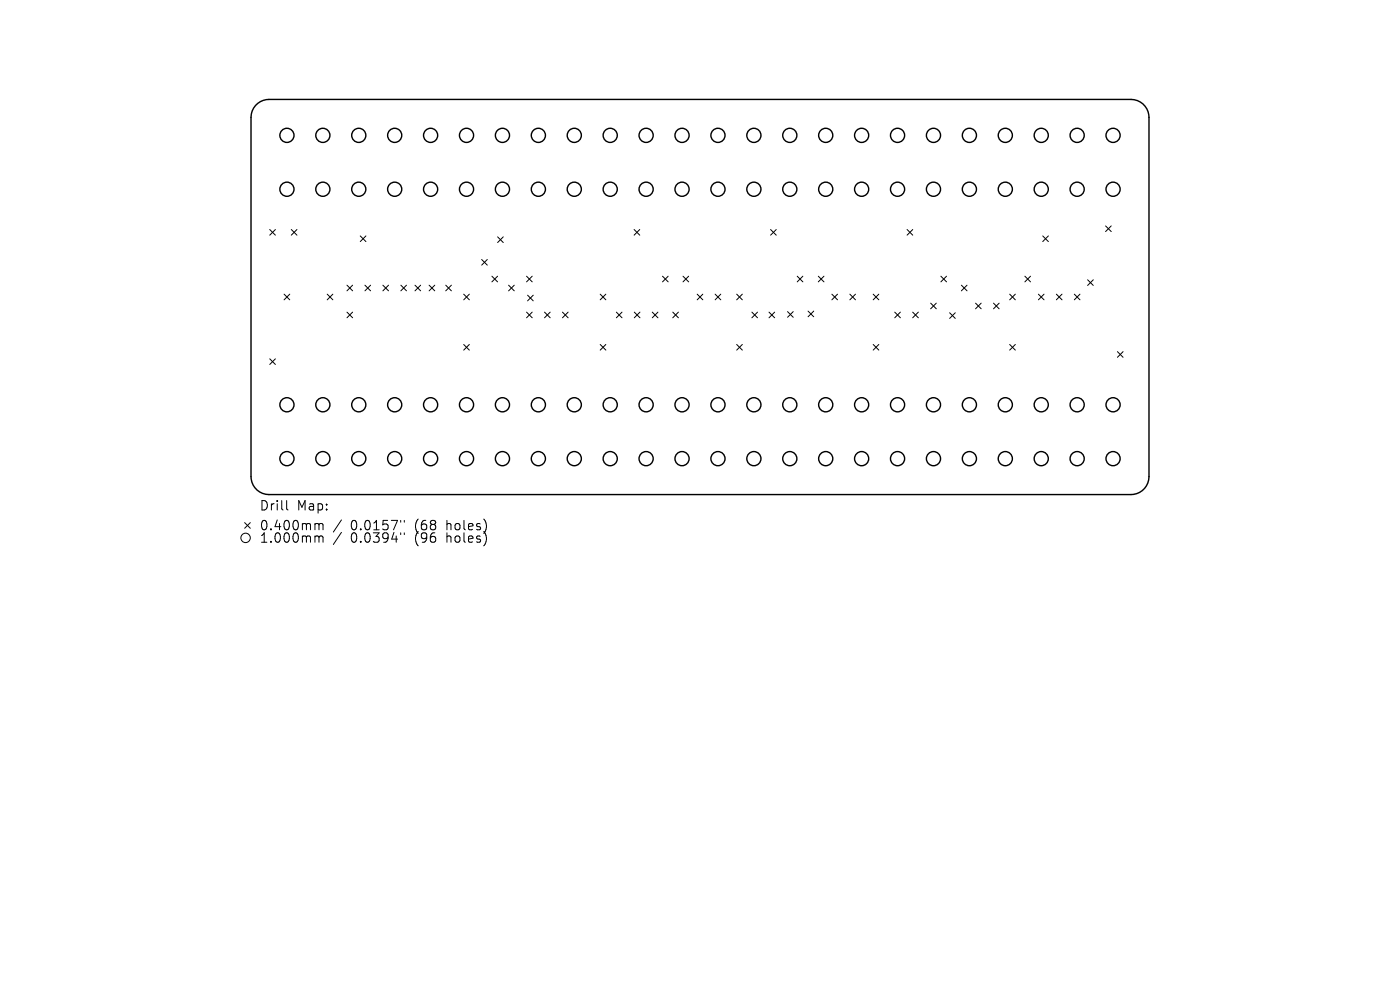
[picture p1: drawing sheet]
<svg xmlns="http://www.w3.org/2000/svg" width="297mm" height="210mm" viewBox="0 0 297 210" stroke-linecap="round" stroke-linejoin="round" font-family="sans-serif">
<defs><g id="words">
<g font-size="2.8">
<text x="55.1" y="108.5">Drill</text>
<text x="55.1" y="112.7">0.400mm</text>
<text x="63" y="108.5">Map:</text>
<text x="74.3" y="112.7">0.0157&quot;</text>
<text x="88" y="112.7">(68</text>
<text x="94.7" y="112.7">holes)</text>
<text x="55.1" y="115.4">1.000mm</text>
<text x="74.3" y="115.4">0.0394&quot;</text>
<text x="88" y="115.4">(96</text>
<text x="94.7" y="115.4">holes)</text>
</g>
</g></defs>
<g fill="none" stroke="#000" stroke-width=".3">
<path d="M54.2 22.4a3.8 3.8 0 0 1 2.9-1.3h182.8a3.8 3.8 0 0 1 3.9 3.8v76.2a3.8 3.8 0 0 1-3.9 3.8h-182.8a3.8 3.8 0 0 1-3.8-3.8v-76.2a3.8 3.8 0 0 1 .9-2.5z"/>
<circle cx="60.9" cy="28.7" r="1.5"/>
<circle cx="68.5" cy="28.7" r="1.5"/>
<circle cx="76.1" cy="28.7" r="1.5"/>
<circle cx="83.7" cy="28.7" r="1.5"/>
<circle cx="91.4" cy="28.7" r="1.5"/>
<circle cx="99" cy="28.7" r="1.5"/>
<circle cx="106.6" cy="28.7" r="1.5"/>
<circle cx="114.2" cy="28.7" r="1.5"/>
<circle cx="121.8" cy="28.7" r="1.5"/>
<circle cx="129.5" cy="28.7" r="1.5"/>
<circle cx="137.1" cy="28.7" r="1.5"/>
<circle cx="144.7" cy="28.7" r="1.5"/>
<circle cx="152.3" cy="28.7" r="1.5"/>
<circle cx="159.9" cy="28.7" r="1.5"/>
<circle cx="167.6" cy="28.7" r="1.5"/>
<circle cx="175.2" cy="28.7" r="1.5"/>
<circle cx="182.8" cy="28.7" r="1.5"/>
<circle cx="190.4" cy="28.7" r="1.5"/>
<circle cx="198" cy="28.7" r="1.5"/>
<circle cx="205.7" cy="28.7" r="1.5"/>
<circle cx="213.3" cy="28.7" r="1.5"/>
<circle cx="220.9" cy="28.7" r="1.5"/>
<circle cx="228.5" cy="28.7" r="1.5"/>
<circle cx="236.1" cy="28.7" r="1.5"/>
<circle cx="60.9" cy="40.1" r="1.5"/>
<circle cx="68.5" cy="40.1" r="1.5"/>
<circle cx="76.1" cy="40.1" r="1.5"/>
<circle cx="83.7" cy="40.1" r="1.5"/>
<circle cx="91.4" cy="40.1" r="1.5"/>
<circle cx="99" cy="40.1" r="1.5"/>
<circle cx="106.6" cy="40.1" r="1.5"/>
<circle cx="114.2" cy="40.1" r="1.5"/>
<circle cx="121.8" cy="40.1" r="1.5"/>
<circle cx="129.5" cy="40.1" r="1.5"/>
<circle cx="137.1" cy="40.1" r="1.5"/>
<circle cx="144.7" cy="40.1" r="1.5"/>
<circle cx="152.3" cy="40.1" r="1.5"/>
<circle cx="159.9" cy="40.1" r="1.5"/>
<circle cx="167.6" cy="40.1" r="1.5"/>
<circle cx="175.2" cy="40.1" r="1.5"/>
<circle cx="182.8" cy="40.1" r="1.5"/>
<circle cx="190.4" cy="40.1" r="1.5"/>
<circle cx="198" cy="40.1" r="1.5"/>
<circle cx="205.7" cy="40.1" r="1.5"/>
<circle cx="213.3" cy="40.1" r="1.5"/>
<circle cx="220.9" cy="40.1" r="1.5"/>
<circle cx="228.5" cy="40.1" r="1.5"/>
<circle cx="236.1" cy="40.1" r="1.5"/>
<circle cx="60.9" cy="97.3" r="1.5"/>
<circle cx="60.9" cy="85.9" r="1.5"/>
<circle cx="68.5" cy="97.3" r="1.5"/>
<circle cx="68.5" cy="85.9" r="1.5"/>
<circle cx="76.1" cy="97.3" r="1.5"/>
<circle cx="76.1" cy="85.9" r="1.5"/>
<circle cx="83.7" cy="85.9" r="1.5"/>
<circle cx="83.7" cy="97.3" r="1.5"/>
<circle cx="91.4" cy="85.9" r="1.5"/>
<circle cx="91.4" cy="97.3" r="1.5"/>
<circle cx="99" cy="97.3" r="1.5"/>
<circle cx="99" cy="85.9" r="1.5"/>
<circle cx="106.6" cy="85.9" r="1.5"/>
<circle cx="106.6" cy="97.3" r="1.5"/>
<circle cx="114.2" cy="97.3" r="1.5"/>
<circle cx="114.2" cy="85.9" r="1.5"/>
<circle cx="121.8" cy="97.3" r="1.5"/>
<circle cx="121.8" cy="85.9" r="1.5"/>
<circle cx="129.5" cy="97.3" r="1.5"/>
<circle cx="129.5" cy="85.9" r="1.5"/>
<circle cx="137.1" cy="97.3" r="1.5"/>
<circle cx="137.1" cy="85.9" r="1.5"/>
<circle cx="144.7" cy="85.9" r="1.5"/>
<circle cx="144.7" cy="97.3" r="1.5"/>
<circle cx="152.3" cy="85.9" r="1.5"/>
<circle cx="152.3" cy="97.3" r="1.5"/>
<circle cx="159.9" cy="97.3" r="1.5"/>
<circle cx="159.9" cy="85.9" r="1.5"/>
<circle cx="167.6" cy="97.3" r="1.5"/>
<circle cx="167.6" cy="85.9" r="1.5"/>
<circle cx="175.2" cy="97.3" r="1.5"/>
<circle cx="175.2" cy="85.9" r="1.5"/>
<circle cx="182.8" cy="85.9" r="1.5"/>
<circle cx="182.8" cy="97.3" r="1.5"/>
<circle cx="190.4" cy="97.3" r="1.5"/>
<circle cx="190.4" cy="85.9" r="1.5"/>
<circle cx="198" cy="97.3" r="1.5"/>
<circle cx="198" cy="85.9" r="1.5"/>
<circle cx="205.7" cy="85.9" r="1.5"/>
<circle cx="205.7" cy="97.3" r="1.5"/>
<circle cx="213.3" cy="97.3" r="1.5"/>
<circle cx="213.3" cy="85.9" r="1.5"/>
<circle cx="220.9" cy="85.9" r="1.5"/>
<circle cx="220.9" cy="97.3" r="1.5"/>
<circle cx="228.5" cy="97.3" r="1.5"/>
<circle cx="228.5" cy="85.9" r="1.5"/>
<circle cx="236.1" cy="85.9" r="1.5"/>
<circle cx="236.1" cy="97.3" r="1.5"/>
</g>
<g fill="none" stroke="#000" stroke-width=".21">
<path d="M57.2 48.7l1.2 1.2M58.4 48.7l-1.2 1.2M61.8 48.7l1.2 1.2M63 48.7l-1.2 1.2M76.4 50l1.2 1.2M77.6 50l-1.2 1.2M102.2 55l1.2 1.2M103.4 55l-1.2 1.2M104.4 58.6l1.2 1.2M105.6 58.6l-1.2 1.2M105.6 50.2l1.2 1.2M106.8 50.2l-1.2 1.2"/>
<path d="M111.7 58.6l1.2 1.2M112.9 58.6l-1.2 1.2M134.5 48.7l1.2 1.2M135.7 48.7l-1.2 1.2M140.5 58.6l1.2 1.2M141.7 58.6l-1.2 1.2M144.9 58.6l1.2 1.2M146.1 58.6l-1.2 1.2M163.5 48.7l1.2 1.2M164.7 48.7l-1.2 1.2M169.1 58.6l1.2 1.2M170.3 58.6l-1.2 1.2"/>
<path d="M173.6 58.6l1.2 1.2M174.8 58.6l-1.2 1.2M192.4 48.7l1.2 1.2M193.6 48.7l-1.2 1.2M199.6 58.6l1.2 1.2M200.8 58.6l-1.2 1.2M217.4 58.6l1.2 1.2M218.6 58.6l-1.2 1.2M221.2 50l1.2 1.2M222.4 50l-1.2 1.2M230.7 59.4l1.2 1.2M231.9 59.4l-1.2 1.2"/>
<path d="M234.5 47.9l1.2 1.2M235.7 47.9l-1.2 1.2M57.2 76.1l1.2 1.2M58.4 76.1l-1.2 1.2M60.3 62.4l1.2 1.2M61.5 62.4l-1.2 1.2M69.4 62.4l1.2 1.2M70.6 62.4l-1.2 1.2M73.6 60.5l1.2 1.2M73.6 66.2l1.2 1.2M74.8 60.5l-1.2 1.2M74.8 66.2l-1.2 1.2"/>
<path d="M77.4 60.5l1.2 1.2M78.6 60.5l-1.2 1.2M81.2 60.5l1.2 1.2M82.4 60.5l-1.2 1.2M85 60.5l1.2 1.2M86.2 60.5l-1.2 1.2M88 60.5l1.2 1.2M89.2 60.5l-1.2 1.2M91 60.5l1.2 1.2M92.2 60.5l-1.2 1.2M94.6 60.5l1.2 1.2M95.8 60.5l-1.2 1.2"/>
<path d="M98.4 62.4l1.2 1.2M98.4 73.1l1.2 1.2M99.6 62.4l-1.2 1.2M99.6 73.1l-1.2 1.2M107.9 60.5l1.2 1.2M109.1 60.5l-1.2 1.2M111.7 66.2l1.2 1.2M111.9 62.6l1.2 1.2M112.9 66.2l-1.2 1.2M113.1 62.6l-1.2 1.2M115.5 66.2l1.2 1.2M116.7 66.2l-1.2 1.2"/>
<path d="M119.3 66.2l1.2 1.2M120.5 66.2l-1.2 1.2M127.3 62.4l1.2 1.2M127.3 73.1l1.2 1.2M128.5 62.4l-1.2 1.2M128.5 73.1l-1.2 1.2M130.8 66.2l1.2 1.2M132 66.2l-1.2 1.2M134.6 66.2l1.2 1.2M135.8 66.2l-1.2 1.2M138.4 66.2l1.2 1.2M139.6 66.2l-1.2 1.2"/>
<path d="M142.7 66.2l1.2 1.2M143.9 66.2l-1.2 1.2M147.9 62.4l1.2 1.2M149.1 62.4l-1.2 1.2M151.7 62.4l1.2 1.2M152.9 62.4l-1.2 1.2M156.3 62.4l1.2 1.2M156.3 73.1l1.2 1.2M157.5 62.4l-1.2 1.2M157.5 73.1l-1.2 1.2M159.5 66.2l1.2 1.2M160.7 66.2l-1.2 1.2"/>
<path d="M163.1 66.2l1.2 1.2M164.3 66.2l-1.2 1.2M167.1 66.1l1.2 1.2M168.3 66.1l-1.2 1.2M171.4 66l1.2 1.2M172.6 66l-1.2 1.2M176.5 62.4l1.2 1.2M177.7 62.4l-1.2 1.2M180.3 62.4l1.2 1.2M181.5 62.4l-1.2 1.2M185.2 62.4l1.2 1.2M185.2 73.1l1.2 1.2"/>
<path d="M186.4 62.4l-1.2 1.2M186.4 73.1l-1.2 1.2M189.8 66.2l1.2 1.2M191 66.2l-1.2 1.2M193.6 66.2l1.2 1.2M194.8 66.2l-1.2 1.2M197.4 64.3l1.2 1.2M198.6 64.3l-1.2 1.2M201.5 66.3l1.2 1.2M202.7 66.3l-1.2 1.2M204 60.5l1.2 1.2M205.2 60.5l-1.2 1.2"/>
<path d="M207 64.3l1.2 1.2M208.2 64.3l-1.2 1.2M210.8 64.3l1.2 1.2M212 64.3l-1.2 1.2M214.2 62.4l1.2 1.2M214.2 73.1l1.2 1.2M215.4 62.4l-1.2 1.2M215.4 73.1l-1.2 1.2M220.3 62.4l1.2 1.2M221.5 62.4l-1.2 1.2M224.1 62.4l1.2 1.2M225.3 62.4l-1.2 1.2"/>
<path d="M227.9 62.4l1.2 1.2M229.1 62.4l-1.2 1.2M237.1 74.6l1.2 1.2M238.3 74.6l-1.2 1.2M51.9 110.9l1.2 1.2M53.1 110.9l-1.2 1.2M60.8 106.2v1.7l.3 .3M67.4 111.1l.3 .2M67.4 113.7l.3 .3M67.7 111.3v1.1M67.7 114v1M67.7 111.3l.3-.2h.4l.1 1.3"/>
<path d="M67.7 114l.3-.3 .4 .1 .1 1.2M72.4 110.3l-1.7 2.6M72.4 112.9l-1.7 2.6M85 110.4v.4M85 113v.4M85.8 110.4v.4M85.8 113v.4M103.1 111v1.3M103.1 113.6v1.3"/>
<circle cx="52.1" cy="114.1" r="1"/>
</g>
<use href="#words"/>
</svg>
